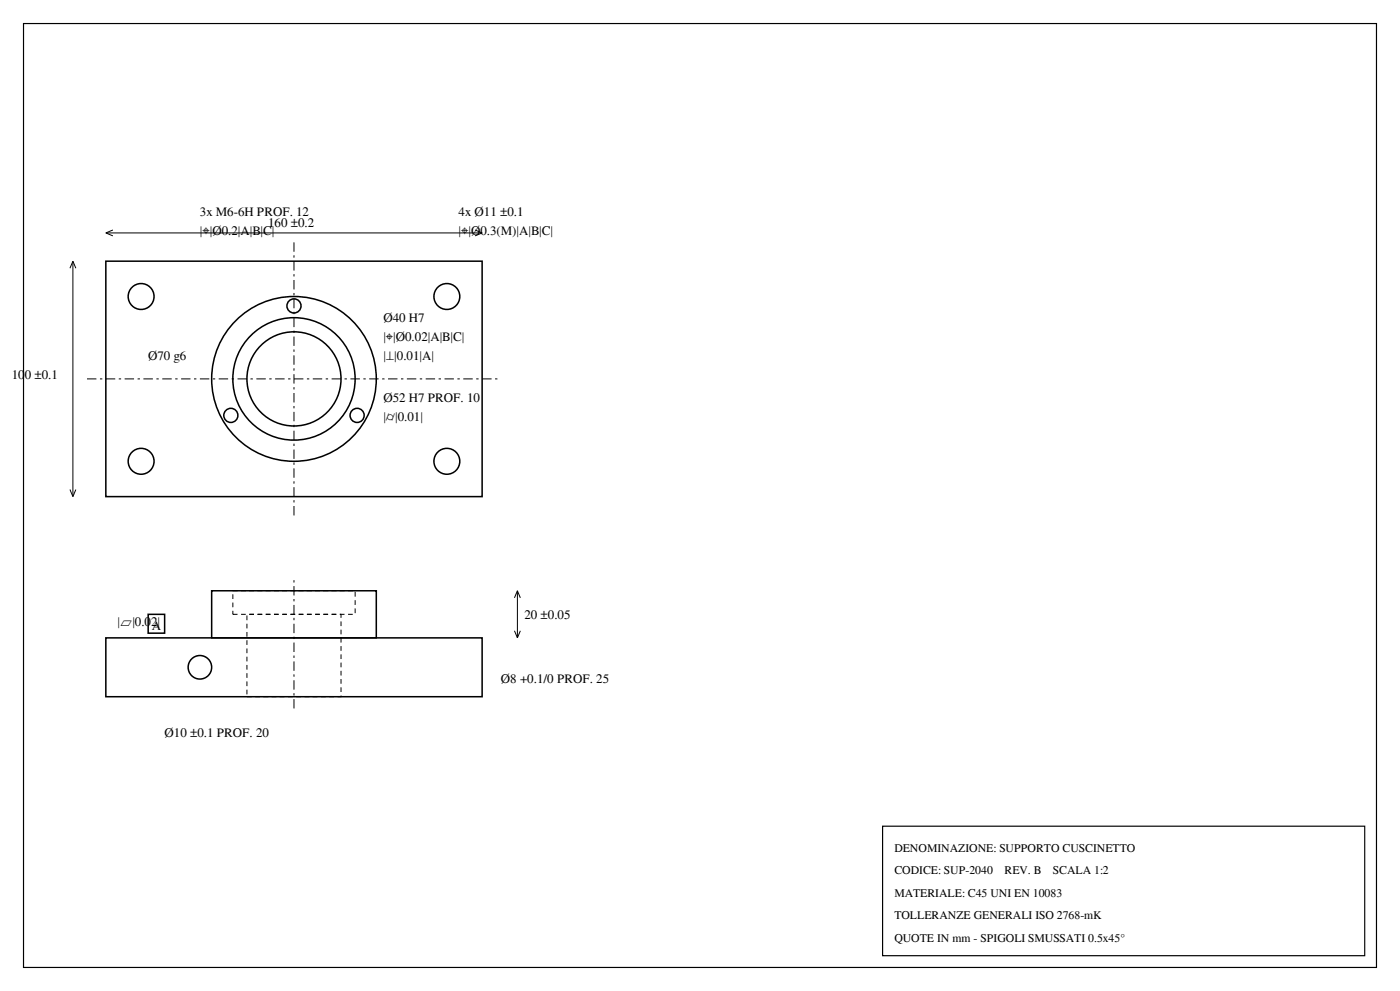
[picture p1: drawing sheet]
<svg xmlns="http://www.w3.org/2000/svg" width="420mm" height="297mm" viewBox="0 0 420 297" stroke-linecap="round" stroke-linejoin="round" font-family="sans-serif">
<defs><g id="words">
<g font-size="3.9">
<text x="60" y="64.9">3x M6-6H PROF. 12</text>
<text x="137.6" y="64.9">4x Ø11 ±0.1</text>
<text x="60" y="70.5">|⌖|Ø0.2|A|B|C|</text>
<text x="80.4" y="68">160 ±0.2</text>
<text x="137.6" y="70.5">|⌖|Ø0.3(M)|A|B|C|</text>
<text x="115" y="96.6">Ø40 H7</text>
<text x="44.4" y="107.9">Ø70 g6</text>
<text x="115" y="102.3">|⌖|Ø0.02|A|B|C|</text>
<text x="115" y="107.9">|⟂|0.01|A|</text>
<text x="3.5" y="113.6">100 ±0.1</text>
<text x="115" y="120.6">Ø52 H7 PROF. 10</text>
<text x="115" y="126.3">|⌭|0.01|</text>
<text x="157.3" y="185.5">20 ±0.05</text>
<text x="35.3" y="187.6">|⏥|0.02|</text>
<text x="45.5" y="188.7">A</text>
<text x="150.3" y="204.6">Ø8 +0.1/0 PROF. 25</text>
<text x="49.4" y="220.8">Ø10 ±0.1 PROF. 20</text>
</g>
<g font-size="3.5">
<text x="268.3" y="255.4">DENOMINAZIONE: SUPPORTO CUSCINETTO</text>
<text x="268.3" y="262.1">CODICE: SUP-2040</text>
<text x="301.4" y="262.1">REV. B</text>
<text x="315.9" y="262.1">SCALA 1:2</text>
<text x="268.3" y="268.8">MATERIALE: C45 UNI EN 10083</text>
<text x="268.3" y="275.5">TOLLERANZE GENERALI ISO 2768-mK</text>
<text x="268.3" y="282.2">QUOTE IN mm - SPIGOLI SMUSSATI 0.5x45°</text>
</g>
</g></defs>
<g fill="none" stroke="#000" stroke-width=".46">
<path d="M31.7 78.3h112.9v70.5h-112.9zM63.5 177.1h49.4v14.1h-49.4zM31.7 191.2h112.9v17.6h-112.9zM44.4 184.1h5v5.7h-5z"/>
<circle cx="42.3" cy="88.9" r="3.9"/>
<circle cx="88.2" cy="91.7" r="2.12"/>
<circle cx="134.1" cy="88.9" r="3.9"/>
<circle cx="88.2" cy="113.6" r="24.7"/>
<circle cx="88.2" cy="113.6" r="18.3"/>
<circle cx="88.2" cy="113.6" r="14.1"/>
<circle cx="42.3" cy="138.2" r="3.9"/>
<circle cx="69.3" cy="124.5" r="2.12"/>
<circle cx="107.1" cy="124.5" r="2.12"/>
<circle cx="134.1" cy="138.2" r="3.9"/>
<circle cx="60" cy="200" r="3.5"/>
</g>
<path d="M26.1 113.6h124.2M88.2 154.5v-81.9M88.2 212.3v-38.8" fill="none" stroke="#000" stroke-width=".3" stroke-dasharray="2.8 1.1 .7 1.1" stroke-linecap="butt"/>
<g fill="none" stroke="#000" stroke-width=".3">
<path d="M21.9 78.3v70.5M21.9 78.3l.9 2.1M21.9 78.3l-.9 2.1M31.7 69.8h112.9M31.7 69.8l2.2 .9M33.9 68.9l-2.2 .9M142.5 68.9l2.1 .9M144.6 69.8l-2.1 .9M21 146.7l.9 2.1M22.8 146.7l-.9 2.1M155.2 177.1v14.1M155.2 177.1l.9 2.1"/>
<path d="M155.2 177.1l-.9 2.1M154.3 189.1l.9 2.1M156.1 189.1l-.9 2.1"/>
</g>
<path d="M69.8 177.1h36.7v7h-36.7zM74.1 184.1h28.2v24.7h-28.2z" fill="none" stroke="#000" stroke-width=".3" stroke-dasharray="1.4 1.1" stroke-linecap="butt"/>
<path d="M7.1 7.1h405.8v282.8h-405.8zM264.8 247.6h144.6v38.8h-144.6z" fill="none" stroke="#000" stroke-width=".35"/>
<use href="#words"/>
</svg>
